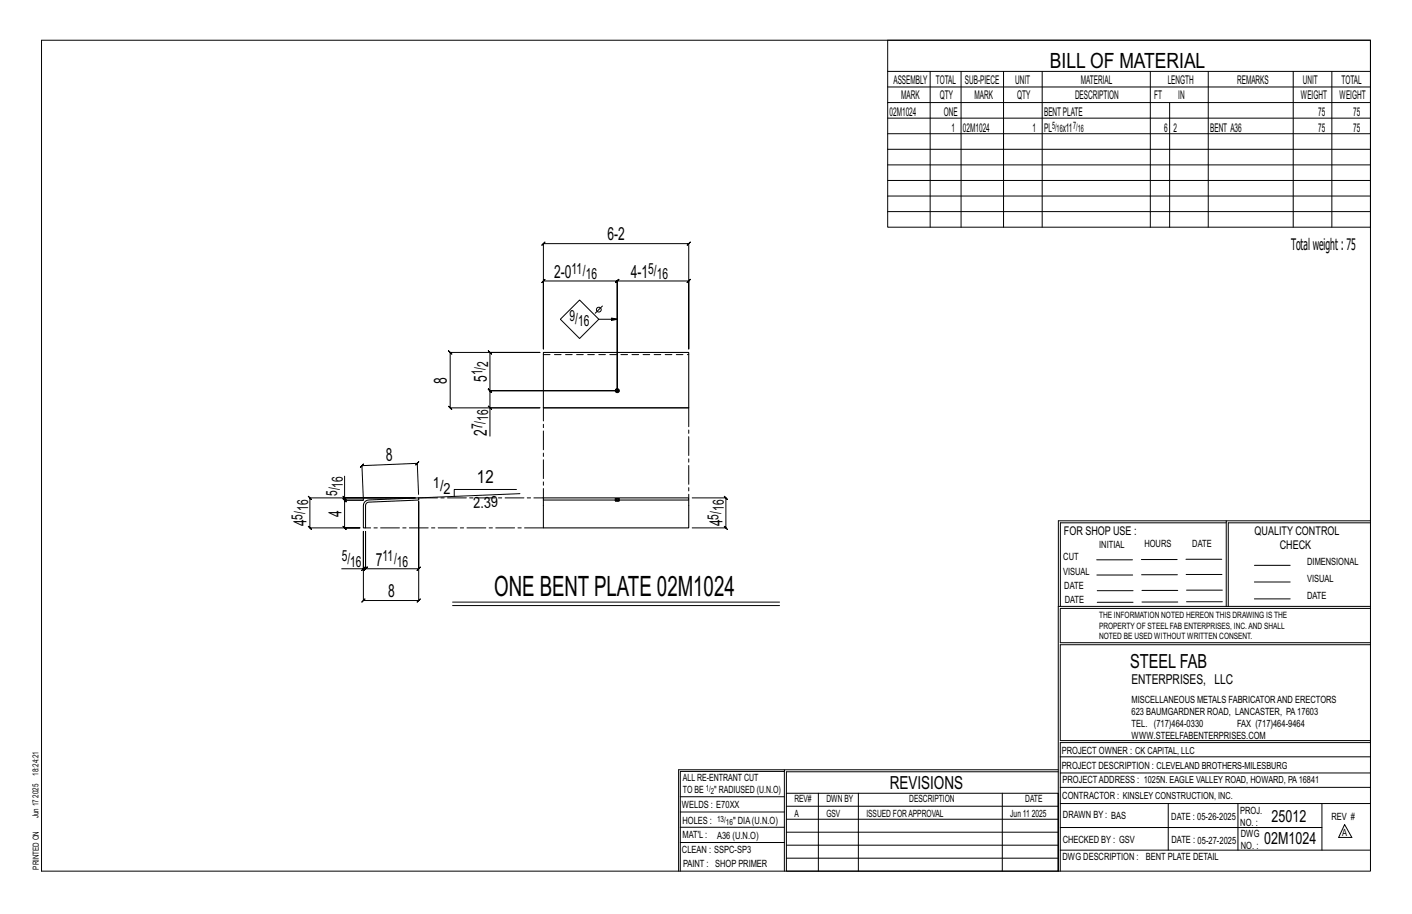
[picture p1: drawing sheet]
<svg xmlns="http://www.w3.org/2000/svg" width="432mm" height="279mm" viewBox="0 0 432 279" stroke-linecap="round" stroke-linejoin="round" font-family="sans-serif">
<defs><g id="words">
<text font-size="8.6" x="151.1" y="182.1">ONE BENT PLATE 02M1024</text>
<text font-size="6.4" x="321.1" y="20.7">BILL OF MATERIAL</text>
<text font-size="5.9" x="345.6" y="204.1">STEEL FAB</text>
<g font-size="5.5">
<text x="185.7" y="73.5">6-2</text>
<text x="169.5" y="84.9">2-0</text>
<text x="192.9" y="84.9">4-1</text>
<text x="136.7" y="117.2" transform="rotate(-90 136.7 117.2)">8</text>
<text x="148.8" y="116.8" transform="rotate(-90 148.8 116.8)">5</text>
<text x="148.8" y="133.3" transform="rotate(-90 148.8 133.3)">2</text>
<text x="118.1" y="141" transform="rotate(-2 118.1 141)">8</text>
<text x="145.9" y="147.6">12</text>
<text x="93.8" y="160.9" transform="rotate(-90 93.8 160.9)">4</text>
<text x="104.4" y="158.2" transform="rotate(-90 104.4 158.2)">4</text>
<text x="221" y="160.9" transform="rotate(-90 221 160.9)">4</text>
<text x="115" y="172.9">7</text>
<text x="118.7" y="182.6">8</text>
<text x="272.2" y="241.1">REVISIONS</text>
</g>
<g font-size="5.1">
<text x="388.9" y="251.3">25012</text>
<text x="386.6" y="258.1">02M1024</text>
</g>
<text font-size="4.9" x="394.8" y="76.4">Totalweight : 75</text>
<g font-size="4.7">
<text x="174.8" y="83.7">11/</text>
<text x="198.2" y="83.7">5/</text>
<text x="179.1" y="85.3">16</text>
<text x="200.9" y="85.3">16</text>
<text x="174.2" y="98.1">9/</text>
<text x="176.8" y="99.8">16</text>
<text x="149.3" y="112.1" transform="rotate(-90 149.3 112.1)">2</text>
<text x="147.6" y="114.7" transform="rotate(-90 147.6 114.7)">1/</text>
<text x="147.6" y="131.3" transform="rotate(-90 147.6 131.3)">7/</text>
<text x="149.3" y="128.7" transform="rotate(-90 149.3 128.7)">16</text>
<text x="104.8" y="149.1" transform="rotate(-90 104.8 149.1)">16</text>
<text x="132.4" y="149.3">1/</text>
<text x="103.1" y="151.7" transform="rotate(-90 103.1 151.7)">5/</text>
<text x="135.7" y="151">2</text>
<text x="144.8" y="155.4" transform="rotate(-2 144.8 155.4)">2.39</text>
<text x="92.5" y="158.8" transform="rotate(-90 92.5 158.8)">5/</text>
<text x="94.2" y="156.2" transform="rotate(-90 94.2 156.2)">16</text>
<text x="219.7" y="158.8" transform="rotate(-90 219.7 158.8)">5/</text>
<text x="221.4" y="156.2" transform="rotate(-90 221.4 156.2)">16</text>
<text x="104.5" y="171.6">5/</text>
<text x="107.1" y="173.3">16</text>
<text x="117" y="171.6">11/</text>
<text x="121.4" y="173.3">16</text>
</g>
<text font-size="4.2" x="346" y="209.1">ENTERPRISES, LLC</text>
<g font-size="3.7">
<text x="273.2" y="25.6">ASSEMBLY</text>
<text x="286.2" y="25.6">TOTAL</text>
<text x="295.1" y="25.6">SUB-PIECE</text>
<text x="310.4" y="25.6">UNIT</text>
<text x="330.5" y="25.6">MATERIAL</text>
<text x="357.1" y="25.6">LENGTH</text>
<text x="378.3" y="25.6">REMARKS</text>
<text x="398.4" y="25.6">UNIT</text>
<text x="410.2" y="25.6">TOTAL</text>
<text x="272.1" y="35.5">02M1024</text>
<text x="275.6" y="30.4">MARK</text>
<text x="287.4" y="30.4">QTY</text>
<text x="288.6" y="35.5">ONE</text>
<text x="298" y="30.4">MARK</text>
<text x="311" y="30.4">QTY</text>
<text x="319.3" y="35.5">BENTPLATE</text>
<text x="328.7" y="30.4">DESCRIPTION</text>
<text x="353" y="30.4">FT</text>
<text x="360.3" y="30.4">IN</text>
<text x="397.8" y="30.4">WEIGHT</text>
<text x="403.2" y="35.5">75</text>
<text x="409.6" y="30.4">WEIGHT</text>
<text x="413.8" y="35.5">75</text>
<text x="290.9" y="40.2">1</text>
<text x="294.5" y="40.2">02M1024</text>
<text x="315.8" y="40.2">1</text>
<text x="319.3" y="40.2">PL</text>
<text x="325" y="40.2">x11</text>
<text x="356" y="40.2">6</text>
<text x="358.9" y="40.2">2</text>
<text x="370.1" y="40.2">BENT A36</text>
<text x="403.2" y="40.2">75</text>
<text x="413.8" y="40.2">75</text>
<text x="325.3" y="163.4">FOR SHOP USE :</text>
<text x="383.7" y="163.4">QUALITY CONTROL</text>
<text x="391.4" y="167.8">CHECK</text>
</g>
<g font-size="3.1">
<text x="321.7" y="39.4">5/</text>
<text x="323.1" y="40.5">16</text>
<text x="328.2" y="39.4">7/</text>
<text x="329.6" y="40.5">16</text>
<text x="336.2" y="167.4">INITIAL</text>
<text x="350" y="167.1">HOURS</text>
<text x="364.6" y="167.2">DATE</text>
<text x="325.2" y="171.3">CUT</text>
<text x="399.8" y="172.8">DIMENSIONAL</text>
<text x="325.1" y="175.8">VISUAL</text>
<text x="399.8" y="177.9">VISUAL</text>
<text x="325.5" y="180">DATE</text>
<text x="325.7" y="184.4">DATE</text>
<text x="399.8" y="183.1">DATE</text>
<text x="346" y="215">MISCELLANEOUS METALS FABRICATORAND ERECTORS</text>
<text x="346" y="218.6">623 BAUMGARDNER ROAD, LANCASTER, PA17603</text>
<text x="346" y="225.8">WWW.STEELFABENTERPRISES.COM</text>
<text x="346" y="222.2">TEL. (717)464-0330</text>
<text x="378.3" y="222.2">FAX (717)464-9464</text>
<text x="324.7" y="230.5">PROJECT OWNER : CK CAPITAL, LLC</text>
<text x="208.8" y="238.8">ALL RE-ENTRANT CUT</text>
<text x="324.7" y="235.1">PROJECT DESCRIPTION : CLEVELAND BROTHERS-MILESBURG</text>
<text x="324.9" y="239.5">PROJECTADDRESS : 1025N. EAGLE VALLEY ROAD, HOWARD, PA16841</text>
<text x="208.8" y="242.5">TO BE</text>
<text x="218.4" y="242.5">&quot; RADIUSED (U.N.O)</text>
<text x="242.9" y="245.3">REV#</text>
<text x="252.7" y="245.3">DWN BY</text>
<text x="278.1" y="245.3">DESCRIPTION</text>
<text x="313.5" y="245.3">DATE</text>
<text x="324.9" y="244.2">CONTRACTOR : KINSLEY CONSTRUCTION, INC.</text>
<text x="208.5" y="247">WELDS : E70XX</text>
<text x="208.7" y="251.7">HOLES :</text>
<text x="224.2" y="251.8">&quot; DIA(U.N.O)</text>
<text x="242.9" y="249.9">A</text>
<text x="252.7" y="249.9">GSV</text>
<text x="264.9" y="249.9">ISSUED FORAPPROVAL</text>
<text x="309" y="249.9">Jun 11</text>
<text x="315.5" y="249.9">2025</text>
<text x="325.1" y="250">DRAWN BY : BAS</text>
<text x="358.2" y="250.5">DATE : 05-26-2025</text>
<text x="379.3" y="248.9">PROJ.</text>
<text x="407.2" y="250.5">REV #</text>
<text x="208.7" y="256.3">MAT'L :</text>
<text x="219.3" y="256.4">A36 (U.N.O)</text>
<text x="325" y="257.6">CHECKED BY : GSV</text>
<text x="358.3" y="257.7">DATE : 05-27-2025</text>
<text x="379.3" y="252.5">NO. :</text>
<text x="379.5" y="255.9">DWG</text>
<text x="410.5" y="255.5">A</text>
<text x="208.6" y="260.7">CLEAN : SSPC-SP3</text>
<text x="324.9" y="262.9">DWG DESCRIPTION :</text>
<text x="350.4" y="263">BENT PLATE DETAIL</text>
<text x="379.5" y="259.5">NO. :</text>
<text x="208.9" y="265">PAINT : SHOP PRIMER</text>
</g>
<g font-size="2.7">
<text x="336.1" y="189">THE INFORMATION NOTED HEREON THIS DRAWING IS THE</text>
<text x="336.1" y="195.4">NOTED BE USED WITHOUT WRITTEN CONSENT.</text>
<text x="336.1" y="192.2">PROPERTY OF STEEL FAB ENTERPRISES, INC.AND SHALL</text>
</g>
<g font-size="2.6">
<text x="215.9" y="241.8">1/</text>
<text x="217.4" y="242.7">2</text>
<text x="219.3" y="251.1">13/</text>
<text x="222" y="252.1">16</text>
</g>
<g font-size="2.5">
<text x="11.7" y="237.1" transform="rotate(-90 11.7 237.1)">18:24:21</text>
<text x="11.8" y="243.8" transform="rotate(-90 11.8 243.8)">2025</text>
<text x="11.8" y="250.1" transform="rotate(-90 11.8 250.1)">Jun 17</text>
<text x="11.9" y="265.8" transform="rotate(-90 11.9 265.8)">PRINTED ON</text>
</g>
</g></defs>
<g fill="none" stroke="#000" stroke-width=".31">
<path d="M12.7 12.3h406.4v254h-406.4zM271.5 12.3h147.6v57.2h-147.6zM271.5 21.8h147.6M271.5 26.6h147.6M271.5 31.4h147.6M271.5 36.1h147.6M284.5 21.8v47.7M293.9 21.8v47.7M306.9 21.8v47.7M318.7 21.8v47.7M351.8 21.8v47.7M357.7 31.4v38.1"/>
<path d="M369.5 21.8v47.7M395.5 21.8v47.7M407.3 21.8v47.7M271.5 40.9h147.6M271.5 45.6h147.6M271.5 50.4h147.6M271.5 55.2h147.6M271.5 59.9h147.6M166.2 74.5l-.5 .5 1-1-.5 .5h44.4l-.5 .5 1-1-.5 .5v32.2v-20.8l.5-.5-1 1 .5-.5h-21.9l.5-.5-1 1 .5-.5v33.5v-33.5l.5-.5-1 1 .5-.5h-22.5l.5-.5-1 1 .5-.5v20.8zM271.5 64.7h147.6M171.4 97.6l5.8-5.9 5.9 5.9-5.9 5.9zM183.1 97.6h5.6l-1.7 .4v-.8l1.7 .4"/>
<path d="M184.2 93.6l-2.2 2.2M149.3 124.2l1 1zM149.8 124.7v-5.3l.5 .5-1-1 .5 .5h38.9h-38.9l.5 .5-1-1 .5 .5v-11.7l.5 .5-1-1 .5 .5h15.3h-27.4l-.5-.5 1 1-.5-.5v17l-.5-.5 1 1-.5-.5h27.4M165.1 124.7h-15.3v8.6M104.9 151.7l1 1zM105.4 145.6v6.6h21.6h-32.2l-.5-.5 1 1-.5-.5v9.2l-.5-.5 1 1-.5-.5h15.3h-4.7l.5 .5-1-1 .5 .5v-8.5l.5 .5-1-1 .5 .5h5.7M128 151.1l-.4-9.5 .5-.5-1 1.1 .5-.6-16.9 .7 .5-.5-1 1.1 .5-.6 .4 10.6h-5.7l.5 .5-1-1 .5 .5v-.7M157.9 149.6h-19v2.1M159 150.9l-31 1.3M211.7 152.2h10.3l-.5-.5 1 1-.5-.5v9.2l-.5-.5 1 1-.5-.5h-10.3M375 159.8h-50.7v25.6M375 159.2h-51.3l-.1 107.1"/>
<path d="M419.1 159.2h-44.1v26.2M419.1 159.8h-43.5v25.6M104.5 173.9h6.6v-11.5v21.2l-.5 .5 1-1-.5 .5h16.9l-.5 .5 1-1-.5 .5v-30.3v20.6l.5-.5-1 1 .5-.5h-16.2l.5-.5-1 1 .5-.5v-11.5v11.5l.5-.5-1 1 .5-.5h-.7M110.6 174.4l1-1zM335.4 171.1h10.9M335.4 175.8h11M349 171h11M349.1 175.7h11M362.7 171h10.9M362.7 175.6h11M383.6 172.8h11M383.6 177.9h11"/>
<path d="M138.4 184.1h100M138.4 185.1h100M323.7 185.4h95.4M335.5 184.1h11M335.5 180.6h11M349.2 184h11M349.2 180.5h11M362.9 180.4h10.9M362.9 184h10.9M383.6 183.1h11M419.1 186h-94.9v10.5h94.9M419.1 197.1h-94.9v29.3h94.9v.6h-94.9v39.3"/>
<path d="M239.9 235.8h-31.9v30.5M239.9 235.3h-32.4v31M323.6 235.3h-83.7v31M323.6 235.9h-83.1v6.6M324.2 236.3h94.9M324.2 231.4h94.9M208 252.9h31.9M208 257.5h31.9M208 243.6h31.9M208 248.2h31.9M240.5 242.5h83.1v23.8h-83.1zM240.5 258.4h83.1"/>
<path d="M240.5 254.4h83.1M240.5 250.4h83.1M240.5 246.5h83.1M250.3 242.5v23.8M262.5 242.5v23.8M306.5 242.5v23.8M324.2 253h80.1M324.2 245.6h94.9M324.2 259.9h94.9M324.2 240.7h94.9M357.3 245.6v14.3M378.6 245.6v14.3"/>
<path d="M404.3 245.6v14.3M411.2 252.1l2.2 3.9h-4zM240.5 262.3h83.1"/>
<circle cx="183.1" cy="94.7" r=".74"/>
</g>
<g fill="#000" stroke="#000" stroke-width=".31">
<path d="M188.2 153.1h1.1z"/>
<circle cx="188.7" cy="119.4" r=".6"/>
</g>
<path d="M166.2 107.7h44.4v17h-44.4zM166.2 124.7h44.4M111.6 153.4l1.2-.6 15.2-.6 .1 .7-15.8 .8-.5 .9v6.8h-.7v-6.8zM166.2 152.2h44.4v.7h-44.4zM166.2 152.9v8.5h44.4v-8.5M188.2 153.1h1.1" fill="none" stroke="#000" stroke-width=".32"/>
<g fill="none" stroke="#000" stroke-width=".31" stroke-dasharray="2 1.4">
<path d="M166.2 108.4h44.4M188.2 152.4v.7M188.2 152.4h.1M188.3 153.1v-.7h.2M188.5 153.1v-.7h.2v.7M188.5 152.4h-.3v.7M188.7 152.4h.3v.7M189 152.4h.2v.7M189.2 152.4h.1v.7M189.3 152.4v.7M189.3 152.4h-.8"/>
<circle cx="188.7" cy="119.5" r=".6"/>
</g>
<path d="M210.6 124.7v27.5M128 152.2h38.2v-27.5M166.2 161.4h-54.4" fill="none" stroke="#000" stroke-width=".31" stroke-dasharray="5.8 1 1 1"/>
<use href="#words"/>
</svg>
